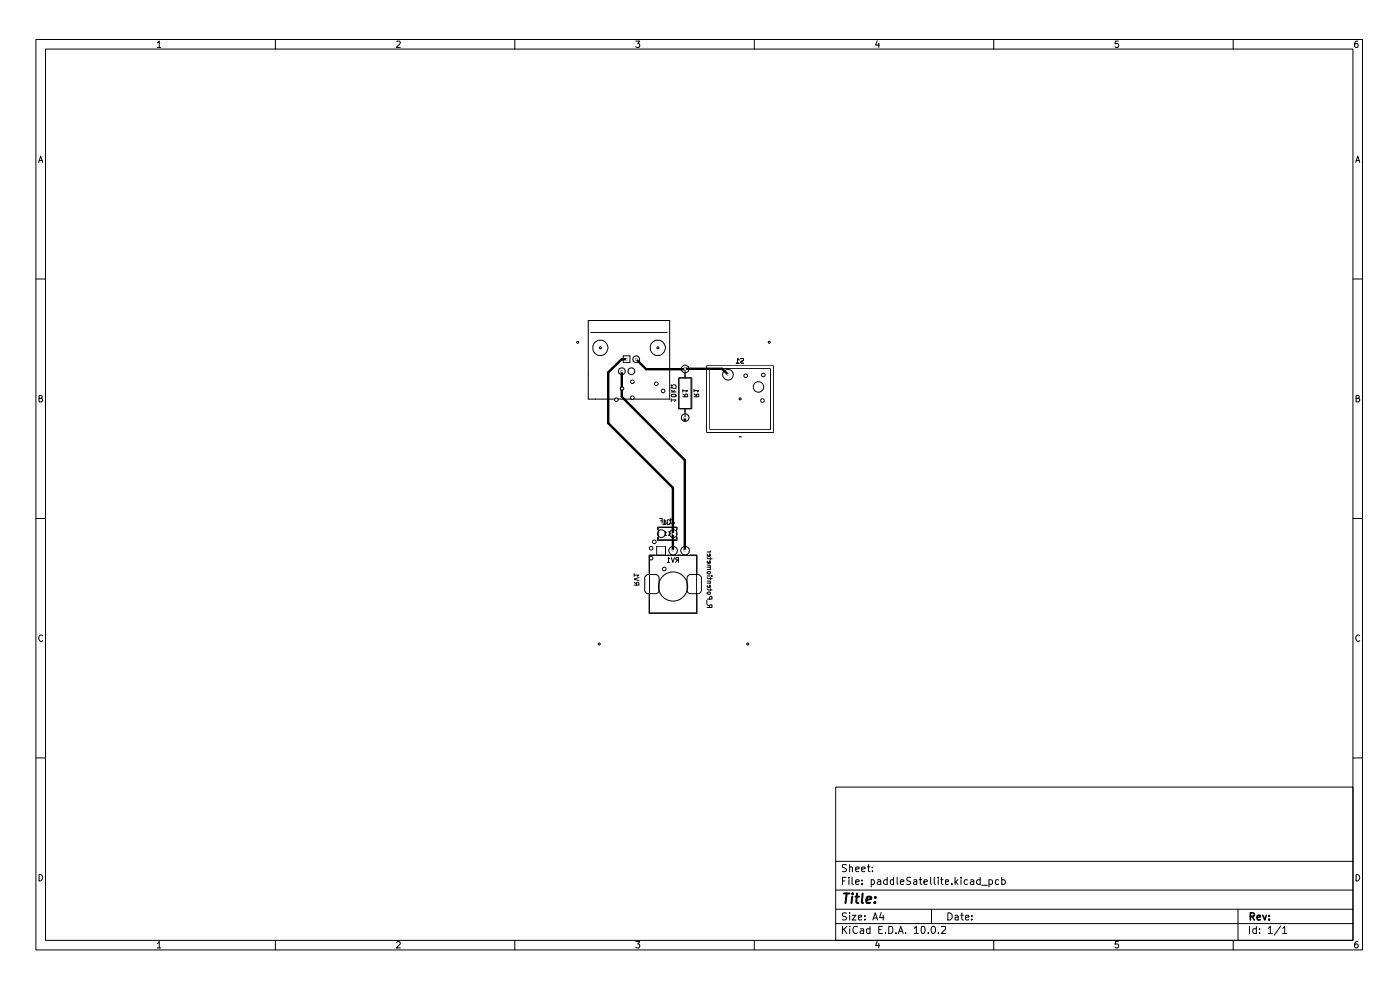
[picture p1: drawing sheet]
<svg xmlns="http://www.w3.org/2000/svg" width="297mm" height="210mm" viewBox="0 0 297 210" stroke-linecap="round" stroke-linejoin="round" font-family="sans-serif">
<g fill="none" stroke="#000" stroke-width=".21">
<path d="M7.6 8.4h281.4v193.1h-281.4zM9.6 10.4h277.4v189.1h-277.4zM33.4 9.1l.4-.4v1.4M33.4 10.1h.7M58.4 8.4v2M84.2 8.8l.5-.1 .2 .4-.8 1h.8M109.2 8.4v2M134.9 8.7h.8l-.4 .5 .4 .3-.1 .5-.5 .1-.2-.2M160 8.4v2M186.1 8.6l-.3 1h.8M186.4 9.1v1M210.8 8.4v2"/>
<path d="M237.2 8.7h-.6v.6h.6v.7l-.5 .1-.1-.2M261.6 8.4v2M288 8.7l-.4 .1a.9 .9 0 0 0 0 1.3l.4-.1 .1-.5-.2-.3h-.3l-.2 .3M8.2 34.5l.4-1.4 .5 1.4M8.3 34h.7M287.6 34.5l.4-1.4 .5 1.4M287.7 34h.7M7.6 59.2h2M287 59.2h2M122.4 72.4l.4 .2-.1 .2-.4-.2zM124.8 68h17.3v16.7h-17.3zM125.3 70.5h16.3"/>
<path d="M127.3 73.6l.3 .2-.1 .2-.3-.2zM132.2 75.5h1.4v1.4h-1.4zM139.5 73.6l.3 .2-.1 .2-.3-.2zM145.3 78.3v1.9M149.9 77.6h14.2v14.1h-14.2zM150.6 78.2h12.8v12.9h-12.8zM156.2 77h.6M156.8 76.4l-.3-.4v1M157.1 76.1h.6v.4l-.6 .3 .2 .2h.4M163.1 72.4l.3 .2-.1 .2-.3-.2zM8.3 84.5h.6v-.5l-.6-.1v1.4h.5l.3-.3v-.3l-.4-.2M142.4 84.8h1l-.2 .4"/>
<path d="M142.4 83.8l.2-.2h.7l.1 .1v.4l-.8 .1zM142.4 81.6v.3h.2a.52 .52 0 0 1 .8-.1v.5l-.7 .1-.3-.3v.3M142.4 84.6v.6M142.4 83.1h1M142.4 82.8l.4 .3M143.1 82.8l-.4 .3M144 80.1h2.8v6.6h-2.8zM144.1 80.2h2.5v6.5h-2.5zM144.9 84.2h1v-.5l-.3-.1h-.2l-.1 .6M144.9 82.9h1l-.4 .2M144.9 83.6l.4 .3M144.9 82.6v.5"/>
<path d="M145.3 86.7v1.9M147.2 84.2h1v-.5l-.1-.1h-.4v.6M147.2 82.9h1l-.2 .2M147.2 83.6l.5 .3M147.2 82.6v.5M156.8 92.6l.4 .1M156.9 84.4l.3 .2-.1 .2-.3-.2zM287.7 84.5h.6v-.5l-.6-.1v1.4h.5l.3-.3v-.3l-.4-.2M7.6 110h2M137.8 117.8h10v12.2h-10zM139.1 117.7h-1.4v4M139.3 115.9h1.9v1.8h-1.9z"/>
<path d="M139.5 112.5v-.7h4.1v.7M139.5 113.9v.8h4.1v-.8M139.7 111.9h3.8v2.6h-3.8zM140 110h.5v1M140.1 110.5h.4M140.6 111.2h.6M141 113.6h.4M141.1 110.9l-.2 .1M141.1 110.3v.6h.5M141.2 110.6l-.3-.4v1M141.4 113l-.2-.2v.8M141.5 117.7h.4"/>
<path d="M141.6 110.4l.2-.2a.61 .61 0 0 1 .3 1h-.5M141.6 110.3v1M141.6 119.3h.5M141.7 112.8h.3a.38 .38 0 0 1 .2 .5 .38 .38 0 0 1-.5 .2M142 111h.6M142.1 118.5l-.3-.2v1M142.1 116.2l.6-.3a1.02 1.02 0 0 1 .9 1.3 1.12 1.12 0 0 1-1.4 .4l-.3-.7zM142.4 118.3l.3 1 .4-1M142.6 110.3l-.4-.3v1M143 110.9v.1M143.7 118.8l-.4 .5M143.7 117.7h.8"/>
<path d="M143.9 118.8l-.6-.2 .1-.3h.5v1M144.6 116.2l.6-.3a1.02 1.02 0 0 1 1 1.3 1.12 1.12 0 0 1-1.5 .4l-.3-.7zM146.3 117.7h1.6v4M150 119.9h.6v.4M150 118.3l.1 .2h.9M150 117.1h.7M150.1 119v.5h.6v-.5h-.2l-.1 .5M150.1 117.6l-.1 .3 .2 .1h.4l.1-.4-.2-.1-.1 .5M150.7 116.8l-.2 .3M150.7 118.3v.4M287 110h2M9.1 134.8a.62 .62 0 0 0-.9 .5 .62 .62 0 0 0 .8 .7l.1-.1"/>
<path d="M127 136.4l.3 .2-.1 .2-.3-.2zM134.5 124.1h1v-.6l-.5 .1v.5M134.5 122h1l-.3 .3M134.5 123.5l.5 .4M134.5 121.7v.6M135.5 122.5l-1 .3 1 .4M136.9 122.3l.5-.4h1.8l.4 .1 .2 .5v2.8l-.2 .5-.4 .1h-1.8l-.5-.2-.1-.4zM137.7 126.1v4.1h10.2v-4.1M146 122l.3-.1h1.9l.5 .4 .1 3-.2 .4-.4 .2h-1.9l-.4-.2-.1-.4v-2.8zM149.9 127.3v.8M150 128.9h1v-.5l-.3-.1-.2 .1v.5M150 127.1h1v-.5l-.3-.1-.2 .2v.4"/>
<path d="M150 125.7l.5-.1h.2v.4l-.5 .1zM150 124.9l.2 .2h.8M150 123.3h.7l-.1 .4M150 122.5l.2 .3h.8M150 121.4l.2-.2h.4l.1 .5h-.4zM150 120.3h.6v.5M150 128.3l.5 .3M150 123.7h.7M150 122.2h.7M150 120.8h.7M150.1 124.2l-.1 .3 .2 .1h.4l.1-.4-.2-.1-.1 .5M150.7 122.5v.4"/>
<path d="M150.7 124.9v.4M151 122.2h.1M158.5 136.4l.3 .2-.1 .2-.3-.2zM288.5 134.8a.62 .62 0 0 0-.9 .5 .62 .62 0 0 0 .8 .7l.1-.1M7.6 160.8h2M177.3 167h109.7v32.5h-109.7zM287 160.8h2M8.3 185.5a.68 .68 0 0 1 .8 .7 .68 .68 0 0 1-.8 .7zM58.4 199.5v2M84.2 199.9l.1-.2h.4l.2 .4-.8 1h.8M109.2 199.5v2M134.9 199.7h.8l-.4 .5 .4 .3-.1 .5-.5 .1-.2-.2"/>
<path d="M160 199.5v2M177.3 195.9h109.7M177.3 192.9h109.7M177.3 188.8h109.7M177.3 182.7h109.7M178.7 196.5v1.5M178.7 186.9h.5M179 197.1l.7 .9M179.5 186.1h-.8v1.5M179.6 193.7a.64 .64 0 0 0-.9 .1v.4l.7 .3 .2 .4a.6 .6 0 0 1-.9 .2M179.6 183.5h-.9v.5a.62 .62 0 0 1 .8 .7l-.3 .2-.5-.1M179.7 196.5l-1 .9"/>
<path d="M180.1 186.1v.2M180.1 186.6v1M180.3 196.5v.1M180.3 193.6v.2M180.3 184l.4-.1 .1 .2v.8M180.3 183.4v1.5M180.3 194.1v1.1M180.3 197v1M180.8 194.1h.8l-.8 1.1h.8M180.8 186.1v1.3l.2 .2M181.5 187.1l.8-.2-.1-.2-.4-.1-.3 .3v.5l.3 .2 .4-.1M181.5 184.4l.8-.2-.1-.2-.4-.1-.3 .2 .1 .7h.6"/>
<path d="M181.9 196.6l-.6-.1a.78 .78 0 0 0-.4 .9 .78 .78 0 0 0 .9 .5h.1M182.1 194.6l.7-.1v-.3l-.5-.1-.2 .3v.5l.2 .3 .5-.1M182.5 197h.6l.1 1M182.8 184.4l.8-.2-.1-.2-.5-.1-.2 .2 .1 .7h.6M182.9 187.4v.2M182.9 186.7v.2M183.2 197.4l-.7 .2 .2 .4 .5-.1M183.5 195v.2M183.5 194.2v.2M184 183.9h.6M184.2 183.4v1.3l.4 .2M184.6 197h-.6l-.2 .3 .2 .6h.6"/>
<path d="M184.6 196.5v1.5M184.8 186.7l.4-.1 .3 .3v.5l-.3 .2-.4-.1M184.8 186.6v1.5M185.1 184.7v.2M185.1 184v.1M185.2 195.2l.5-1.6 .5 1.6M185.3 194.7h.7M186.1 199.6l-.3 1h.8M186.2 186.7h.6l.1 .9M186.4 197.2h.5M186.9 186.9l-.6 .1-.2 .3 .2 .3 .6-.1M186.9 193.5l-.3 1.1h.9"/>
<path d="M187.2 196.5h-.8v1.5h.8M187.4 194.1v1.1M187.9 197.9v.1M188.2 186.7h-.6l-.2 .7a.52 .52 0 0 0 .8 .1M188.2 186.1v1.5M188.5 196.5h.6l.2 .2 .1 .9a.67 .67 0 0 1-.9 .4zM189.6 186.7l-.5-.1-.2 .2v.6l.2 .2 .5-.1M189.6 186.1v1.5M190.1 197.9v.1M190.3 186.1v1.3l.2 .2M190.6 198l.5-1.5 .5 1.5M190.8 197.5h.6"/>
<path d="M191 187.1l.8-.2-.1-.2-.4-.1-.3 .3v.5l.3 .2 .4-.1M192.1 197.9v.1M193.2 186.2h-.8v.6l.6 .1 .2 .5-.2 .2-.6-.1M193.9 186.7h.6v.9M194 196.9l.4-.4v1.5M194 198h.8M194.5 186.9l-.5 .1-.2 .3 .2 .3 .5-.1M195 186.6h.6M195.2 186.1v1.3l.4 .2M195.5 196.6l.5-.1a.93 .93 0 0 1-.3 1.5l-.2-.1-.1-.5zM196 187.1l.8-.2-.1-.2-.4-.1-.3 .3v.5l.3 .2 .4-.1M196.9 197.9v.1"/>
<path d="M197.4 186.1v1.3l.2 .2M197.6 192.9v3M197.7 196.6l.5-.1a.93 .93 0 0 1-.3 1.5l-.2-.1-.2-.5zM198.2 186.1v1.3l.3 .2M199 197.9v.1M199 186.1v.2M199 186.6v1M199.6 186.6h.5M199.7 196.6l.8-.1 .1 .6-1 .9h1M199.7 186.1v1.3l.4 .2M200.6 187.1l.6-.2-.1-.3-.5 .1v.8h.6M201.1 193.6a.78 .78 0 0 1 .9 .8 .78 .78 0 0 1-.9 .8z"/>
<path d="M201.9 187.4v.2M202.6 194.2h.6l.1 1M202.6 186.1v1.5M202.8 187l.4 .6M203.2 186.6l-.6 .6M203.3 194.5l-.7 .1v.5h.7M203.8 194.1h.6M203.9 186.1v.2M203.9 186.6v1M204 193.6v1.3l.4 .3M204.8 194.6l.8-.1-.1-.3-.4-.1-.3 .3 .1 .7h.6M205.2 186.7l-.4-.1-.2 .3v.6h.6"/>
<path d="M205.9 186.7h.6l.1 .9M206.2 195v.2M206.2 194.2v.2M206.6 186.9l-.5 .1-.3 .3 .3 .3 .5-.1M207.9 186.7h-.6l-.1 .7a.52 .52 0 0 0 .7 .1M207.9 186.1v1.5M208.3 187.8h1.2M209.8 186.7h.6l.2 .7a.52 .52 0 0 1-.8 .1M209.8 186.6v1.5M210.8 199.5v2M211.8 186.7l-.4-.1-.2 .3v.6h.6M212.5 186.7h.6l.2 .7a.52 .52 0 0 1-.8 .1"/>
<path d="M212.5 186.1v1.5M237.2 199.7h-.6v.6h.6v.7l-.5 .1-.1-.2M261.6 199.5v2M262.6 192.9v6.6M265.1 196.5v1.5M266.5 197h-.6l-.1 .3 .1 .6h.6M266.5 196.5v1.5M267.2 197.9v.1M267.2 197v.2M269.1 196.9l.4-.4v1.5M269.1 198h.8M271.7 196.4l-1.4 2"/>
<path d="M272.1 196.9l.4-.4v1.5M272.1 198h.9M287.7 185.5a.68 .68 0 0 1 .8 .7 .68 .68 0 0 1-.8 .7zM288 199.7l-.5 .2a.92 .92 0 0 0 .1 1.2l.4-.1 .1-.5-.2-.3h-.3l-.2 .3M33.4 200.1l.4-.4v1.4M33.4 201.1h.7M186.4 200.1v1"/>
<circle cx="127.4" cy="73.8" r="1.6"/>
<circle cx="131.9" cy="78.7" r=".73"/>
<circle cx="134" cy="78.7" r=".73"/>
<circle cx="135" cy="76.2" r=".73"/>
<circle cx="139.6" cy="73.8" r="1.6"/>
<circle cx="145.3" cy="78.3" r=".78"/>
<circle cx="154.4" cy="79.5" r="1.16"/>
<circle cx="158.2" cy="79.7" r=".38"/>
<circle cx="161.9" cy="79.5" r=".38"/>
<circle cx="130.8" cy="84.8" r=".38"/>
<circle cx="131.9" cy="82.4" r=".38"/>
<circle cx="134.1" cy="81" r=".38"/>
<circle cx="134.1" cy="84.4" r=".38"/>
<circle cx="139.2" cy="81.4" r=".38"/>
<circle cx="140.7" cy="82.9" r=".38"/>
<circle cx="145.3" cy="88.6" r=".78"/>
<circle cx="160.9" cy="82.1" r="1.1"/>
<circle cx="161.7" cy="85" r=".38"/>
<circle cx="138.1" cy="116.3" r=".38"/>
<circle cx="138.1" cy="118.4" r=".38"/>
<circle cx="138.8" cy="114.9" r=".38"/>
<circle cx="140.3" cy="113.2" r=".83"/>
<circle cx="142.9" cy="113.2" r=".83"/>
<circle cx="140.9" cy="120.7" r=".38"/>
<circle cx="142.8" cy="124.4" r="3.1"/>
</g>
<path d="M265.3 194.4l.7-.1 .1-.4-.2-.3h-.6v1.6M265.6 194.4l.5 .8M266.7 194.6l.7-.1v-.3l-.5-.1-.2 .2 .1 .8h.6M267.9 194.1l.4 1.1 .3-1.1M269.2 195v.2M269.2 194.2v.1" fill="none" stroke="#000" stroke-width=".34"/>
<path d="M179 189.5h1.2M179.6 189.5l-.2 2.1M180.8 190.2l-.2 1.4M180.9 189.5v.2M181.5 190.2h.7M181.8 189.5l-.2 1.8 .5 .3M183 189.5l-.2 2 .3 .1M183.9 190.9l.9-.2v-.4l-.6-.1-.3 .3v1h.7M185.6 191.4l.1 .1h-.2l.1-.1-.1 .2M185.7 190.3v.2" fill="none" stroke="#000" stroke-width=".42"/>
<path d="M131.9 78.7v5.5l13.4 13.4v19.2M132.9 76.2h-1l-2.9 2.8v10.7l13.7 13.8v13.3M135 76.2l2.1 2.1 16.1-.1 1.2 1.2M145.3 88.6l.1 .6" fill="none" stroke="#000" stroke-width=".51"/>
<g fill="#fff">
<path d="M132.9 76.1l.3 .1-.1 .2-.3-.2z"/>
<path d="M131.8 78.6l.4 .2-.1 .2-.4-.2z"/>
<path d="M134.9 76.1l.3 .1-.1 .2-.3-.2z"/>
<path d="M133.9 78.6l.3 .2-.1 .2-.3-.2z"/>
<path d="M154.4 79.3l.3 .2-.1 .1-.3-.1z"/>
<path d="M160.8 81.9l.3 .2-.1 .2-.3-.2z"/>
<path d="M145.2 88.4l.3 .2-.1 .2-.3-.2z"/>
<path d="M145.2 78.1l.3 .2-.1 .2-.3-.2z"/>
<path d="M140.2 113.1l.3 .1-.1 .2-.3-.2z"/>
<path d="M142.8 113.1l.3 .1-.1 .2-.3-.2z"/>
<path d="M140.1 116.6l.4 .2-.2 .2-.3-.2z"/>
<path d="M142.7 116.6l.3 .2-.1 .2-.3-.2z"/>
<path d="M145.2 116.6l.3 .2-.1 .2-.3-.2z"/>
<path d="M138.2 123.7l.3 .2-.1 .2-.3-.2z"/>
<path d="M147.2 123.7l.3 .2-.1 .2-.3-.2z"/>
<path d="M138 116.1l.3 .2-.1 .2-.3-.2z"/>
<path d="M134 84.2l.4 .2-.1 .2-.4-.2z"/>
<path d="M138 118.2l.3 .2-.1 .2-.3-.2z"/>
<path d="M130.7 84.6l.3 .2-.1 .2-.3-.2z"/>
<path d="M138.7 114.7l.3 .2-.1 .2-.3-.2z"/>
<path d="M140.8 120.5l.3 .2-.1 .2-.3-.2z"/>
<path d="M134 80.8l.4 .2-.1 .2-.4-.2z"/>
<path d="M161.7 84.8l.3 .2-.1 .1-.4-.1z"/>
<path d="M131.8 82.2l.4 .2-.1 .2-.4-.2z"/>
<path d="M161.8 79.4l.3 .1-.1 .2-.3-.2z"/>
<path d="M139.1 81.2l.3 .2-.1 .2-.3-.2z"/>
<path d="M140.6 82.7l.3 .2-.1 .2-.3-.2z"/>
<path d="M158.1 79.5l.3 .2-.1 .2-.3-.2z"/>
</g>
</svg>
